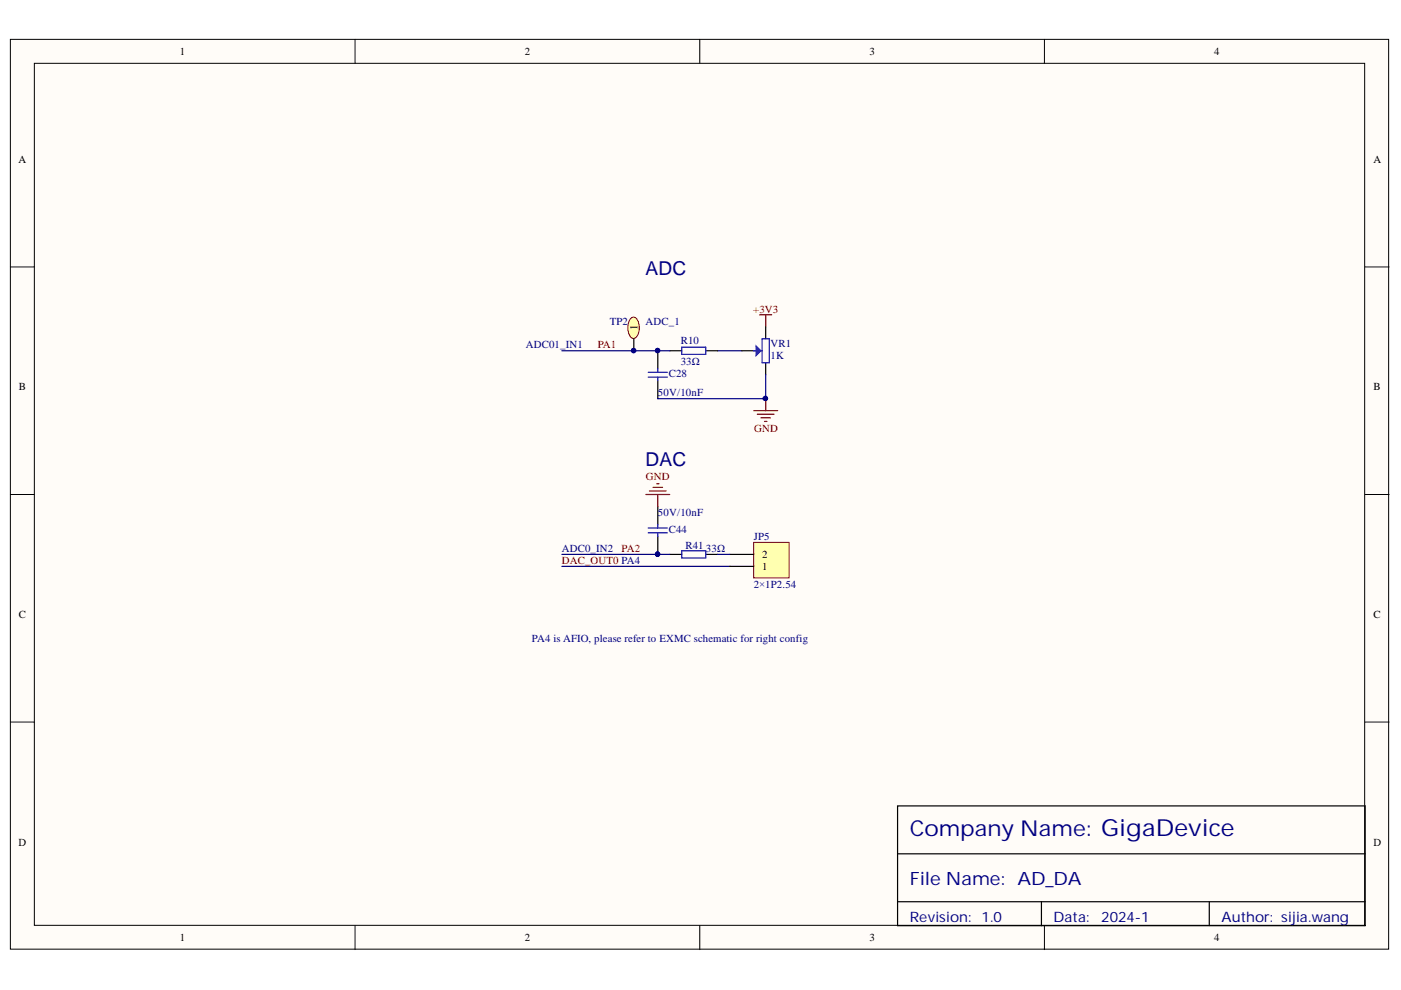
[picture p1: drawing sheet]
<svg xmlns="http://www.w3.org/2000/svg" width="297mm" height="210mm" viewBox="0 0 297 210" stroke-linecap="round" stroke-linejoin="round" font-family="sans-serif">
<defs><g id="words">
<text font-size="4.6" fill="#000080" x="192.9" y="177.3">Company Name: GigaDevice</text>
<g font-size="4.1" fill="#000080">
<text x="136.9" y="58.2">ADC</text>
<text x="136.9" y="98.9">DAC</text>
</g>
<text font-size="3.9" fill="#000080" x="192.9" y="187.7">File Name: AD_DA</text>
<g font-size="3" fill="#000080">
<text x="192.9" y="195.4">Revision: 1.0</text>
<text x="223.3" y="195.4">Data:</text>
<text x="233.5" y="195.4">2024-1</text>
<text x="259" y="195.4">Author: sijia.wang</text>
</g>
<g font-size="2.3">
<text x="38.2" y="11.7">1</text>
<text x="111.2" y="11.7">2</text>
<text x="184.3" y="11.7">3</text>
<text x="257.4" y="11.7">4</text>
<text x="3.9" y="34.5">A</text>
<text x="291.2" y="34.5">A</text>
<text x="135.2" y="70.1" transform="rotate(-90 135.2 70.1)">1</text>
<text x="4" y="82.8">B</text>
<text x="291.2" y="82.8">B</text>
<text x="161.6" y="118.3">2</text>
<text x="161.6" y="120.9">1</text>
<text x="4" y="131">C</text>
<text x="291.2" y="131">C</text>
<text x="3.9" y="179.3">D</text>
<text x="291.2" y="179.3">D</text>
<text x="38.2" y="199.6">1</text>
<text x="111.2" y="199.6">2</text>
<text x="184.3" y="199.6">3</text>
<text x="257.4" y="199.6">4</text>
</g>
<g font-size="2.3" fill="#000080">
<text x="129.3" y="68.8">TP2</text>
<text x="136.9" y="68.8">ADC_1</text>
<text x="111.5" y="73.9">ADC01_IN1</text>
<text x="144.3" y="72.9">R10</text>
<text x="144.3" y="77.4">33Ω</text>
<text x="163.4" y="73.6">VR1</text>
<text x="163.4" y="76.2">1K</text>
<text x="141.8" y="80">C28</text>
<text x="139.5" y="84">50V/10nF</text>
<text x="139.5" y="109.5">50V/10nF</text>
<text x="141.8" y="113">C44</text>
<text x="119.1" y="117.1">ADC0_IN2</text>
<text x="145.3" y="116.3">R41</text>
<text x="149.7" y="117.1">33Ω</text>
<text x="159.8" y="114.5">JP5</text>
<text x="159.8" y="124.7">2×1P2.54</text>
<text x="112.8" y="136.1">PA4 is AFIO, please refer to EXMC schematic for right config</text>
</g>
<g font-size="2.3" fill="#800000">
<text x="159.7" y="66.3">+3V3</text>
<text x="126.7" y="73.9">PA1</text>
<text x="159.9" y="91.6">GND</text>
<text x="137" y="101.8">GND</text>
<text x="119.1" y="119.6">DAC_OUT0 PA4</text>
<text x="131.8" y="117.1">PA2</text>
</g>
</g></defs>
<g fill="#fffcf8" stroke="#000" stroke-width=".21">
<path d="M2.2 8.3h292.2v192.9h-292.2z"/>
<path d="M7.3 13.4h282v182.8h-282z"/>
</g>
<path d="M75.3 8.3v5.1M148.4 8.3v5.1M221.4 8.3v5.1M2.2 56.6h5.1M289.4 56.6h5.1M2.2 104.8h5.1M289.4 104.8h5.1M2.2 153.1h5.1M289.4 153.1h5.1M75.3 196.3v5M148.4 196.3v5M221.4 196.3v5" fill="none" stroke="#000" stroke-width=".21"/>
<path d="M139.5 74.4v3.8M142 74.4h2.5M149.6 74.4h2.6M157.3 74.4h2.5M139.5 80.7v3.8M190.3 170.9h99.1v25.4h-99.1zM190.3 181h99.1M190.3 191.2h99.1M220.8 191.2v5.1M256.4 191.2v5.1" fill="none" stroke="#000" stroke-width=".25"/>
<path d="M161.1 66.8h2.5M162.3 66.8v2.5M159.8 87.1h5.1M160.6 87.8h3.5M161.3 88.6h2.1M162.1 89.4h.5M162.3 84.5v2.6" fill="none" stroke="#800000" stroke-width=".25"/>
<g fill="#000080" stroke="#000080" stroke-width=".21">
<circle cx="162.3" cy="84.5" r=".46"/>
<circle cx="139.4" cy="74.3" r=".46"/>
<circle cx="134.3" cy="74.3" r=".46"/>
</g>
<path d="M119.1 74.4h22.9M152.2 74.4h5.1M119.1 120.1h35.6" fill="none" stroke="#000080" stroke-width=".25"/>
<path d="M137.4 78.9h4.1M137.4 80h4.1M139.5 78.2v.7M139.5 80v.7M144.5 73.6h5.1v1.5h-5.1zM159.8 74.4h1.8" fill="none" stroke="#00f" stroke-width=".25"/>
<path d="M160.3 73.4l1 1-1 1z" fill="#00f"/>
<path d="M160.3 73.4l1 1-1 1zM161.6 71.8h1.5v5.1h-1.5z" fill="none" stroke="#00f" stroke-width=".25"/>
<path d="M162.3 69.3v2.5M162.3 76.9v2.6" fill="none" stroke="#000" stroke-width=".25"/>
<path d="M133.7 67.5a.84 .84 0 0 1 .9-.2 .84 .84 0 0 1 .6 .6 3.2 3.2 0 0 1-.5 3.8 1.05 1.05 0 0 1-1.4-1.1 3.5 3.5 0 0 1 .4-3.1z" fill="#ffffb0" stroke="#800000" stroke-width=".21"/>
<path d="M134.4 71.8v2.6" fill="none" stroke="#000" stroke-width=".25"/>
<circle cx="134.3" cy="74.3" r=".46" fill="#000080" stroke="#000080" stroke-width=".21"/>
<path d="M159.8 115h7.5v7.5h-7.5z" fill="#ffffb0" stroke="#800000" stroke-width=".21"/>
<path d="M139.5 107.4v3.8M139.5 113.7v3.8M142 117.5h2.5M149.6 117.5h2.6M154.7 117.5h5.1M154.7 120.1h5.1" fill="none" stroke="#000" stroke-width=".25"/>
<path d="M162.3 79.5v5h-22.8M119.1 117.5h22.9M152.2 117.5h2.5" fill="none" stroke="#000080" stroke-width=".25"/>
<g fill="#000080" stroke="#000080" stroke-width=".21">
<circle cx="162.3" cy="84.5" r=".46"/>
<circle cx="139.4" cy="117.5" r=".46"/>
</g>
<path d="M137.4 112h4.1M137.4 113h4.1M139.5 111.2v.8M139.5 113v.7M144.5 116.8h5.1v1.5h-5.1z" fill="none" stroke="#00f" stroke-width=".25"/>
<path d="M136.9 104.8h5.1M137.7 104.1h3.5M138.4 103.3h2.1M139.2 102.6h.5M139.5 104.8v2.6" fill="none" stroke="#800000" stroke-width=".25"/>
<use href="#words"/>
</svg>
